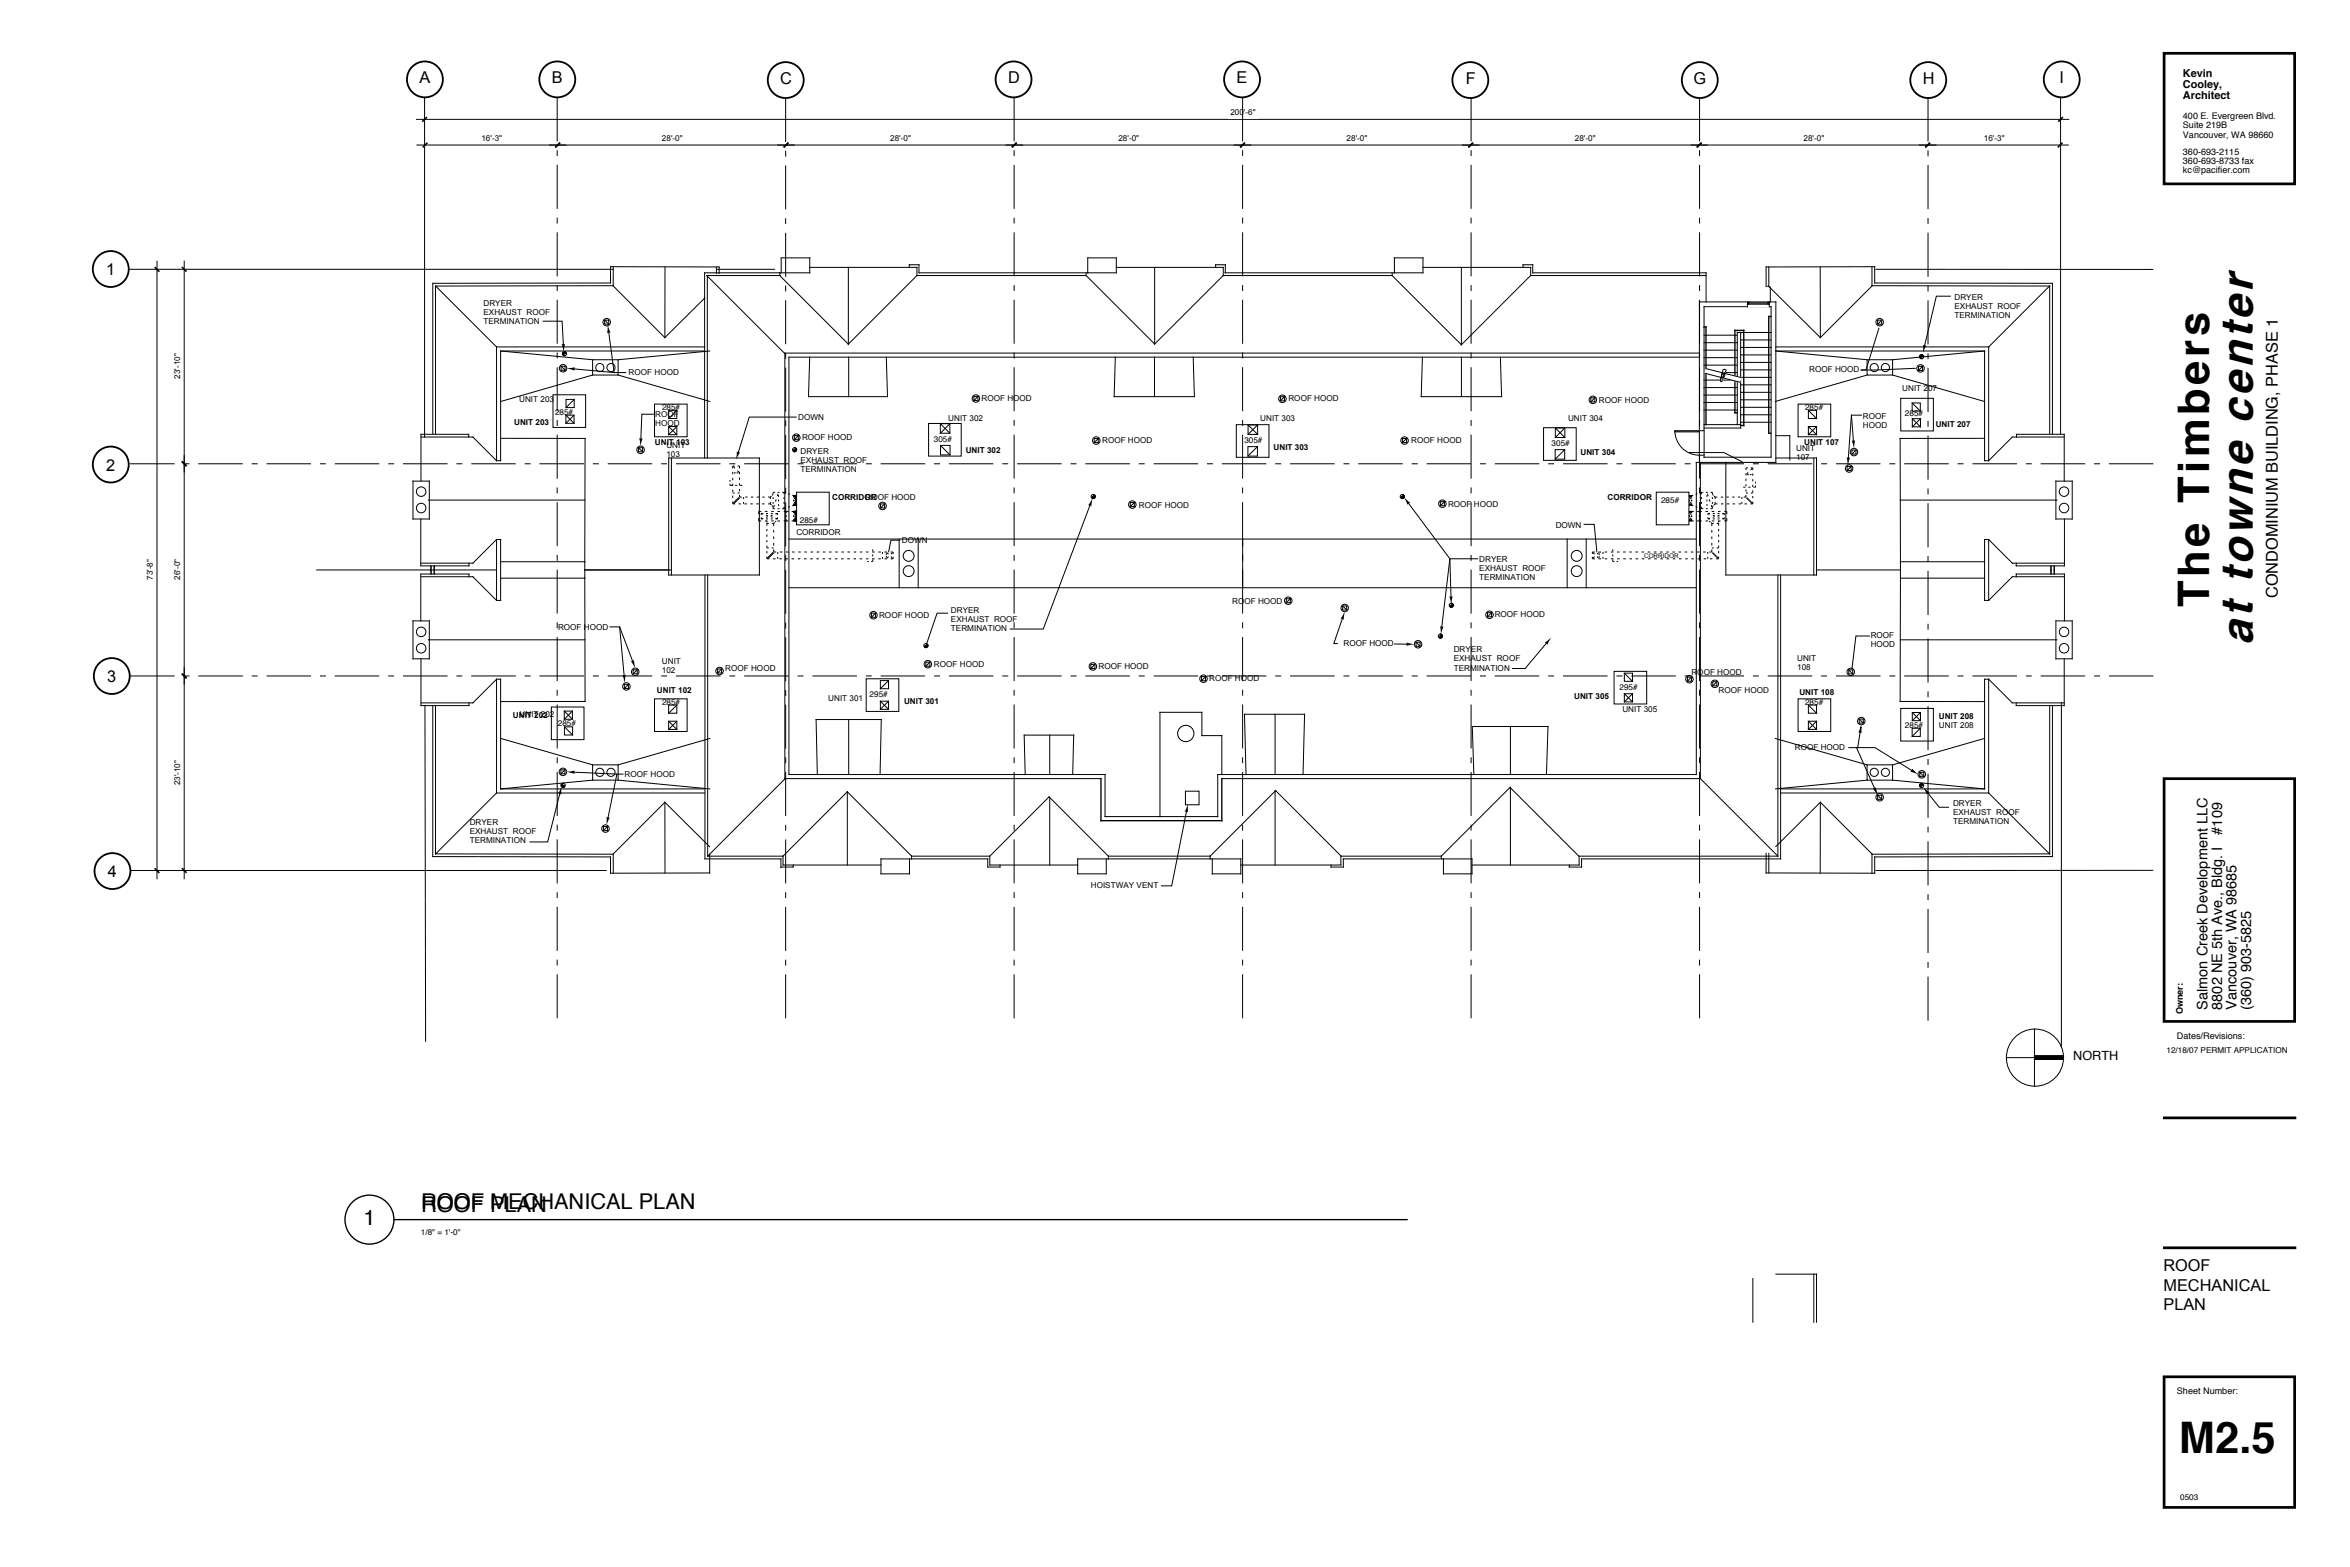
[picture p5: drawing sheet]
<svg xmlns="http://www.w3.org/2000/svg" width="914mm" height="610mm" viewBox="0 0 914 610" stroke-linecap="round" stroke-linejoin="round" font-family="sans-serif">
<defs><g id="words">
<text font-size="17.5" x="876.5" y="250.8" transform="rotate(-90 876.5 250.8)">at towne center</text>
<g font-size="16.9">
<text x="859.6" y="236.2" transform="rotate(-90 859.6 236.2)">The Timbers</text>
<text x="847.8" y="565.2">M2.5</text>
</g>
<g font-size="8.5">
<text x="163.9" y="471.4">ROOF PLAN</text>
<text x="163.9" y="470.5">ROOF MECHANICAL PLAN</text>
<text x="141.4" y="476.6">1</text>
</g>
<g font-size="6.3">
<text x="163.2" y="32.3">A</text>
<text x="214.7" y="32.3">B</text>
<text x="303.6" y="32.6">C</text>
<text x="392.3" y="32.3">D</text>
<text x="481.2" y="32.3">E</text>
<text x="570.4" y="32.6">F</text>
<text x="658.9" y="32.6">G</text>
<text x="748.2" y="32.6">H</text>
<text x="801.3" y="32.3">I</text>
<text x="41.3" y="107.1">1</text>
<text x="41.3" y="183.2">2</text>
<text x="886.3" y="232.7" transform="rotate(-90 886.3 232.7)">CONDOMINIUM BUILDING, PHASE 1</text>
<text x="41.7" y="265.5">3</text>
<text x="42" y="341.3">4</text>
<text x="841.8" y="494.6">ROOF</text>
<text x="841.8" y="502">MECHANICAL</text>
<text x="841.8" y="509.5">PLAN</text>
</g>
<g font-size="5.6">
<text x="864.6" y="324.7" transform="rotate(-90 864.6 324.7)">#109</text>
<text x="859" y="392.8" transform="rotate(-90 859 392.8)">Salmon Creek Development LLC</text>
<text x="864.6" y="392.8" transform="rotate(-90 864.6 392.8)">8802 NE 5th Ave., Bldg. I</text>
<text x="870.2" y="392.8" transform="rotate(-90 870.2 392.8)">Vancouver, WA 98685</text>
<text x="875.9" y="392.8" transform="rotate(-90 875.9 392.8)">(360) 903-5825</text>
</g>
<text font-size="4.9" x="806.7" y="412.5">NORTH</text>
<g font-size="4.2">
<text x="849.4" y="29.9">Kevin</text>
<text x="849.4" y="34.2">Cooley,</text>
<text x="849.4" y="38.4">Architect</text>
</g>
<g font-size="3.5">
<text x="849.4" y="46.4">400 E. Evergreen Blvd.</text>
<text x="849.4" y="50">Suite 219B</text>
<text x="849.4" y="53.5">Vancouver, WA 98660</text>
<text x="849.4" y="60.3">360-693-2115</text>
<text x="849.4" y="63.8">360-693-8733 fax</text>
<text x="849.4" y="67.3">kc@pacif</text>
<text x="863" y="67.3">ier.com</text>
<text x="849.4" y="394.6" transform="rotate(-90 849.4 394.6)">Owner:</text>
<text x="847.1" y="404.1">Dates/Revisions:</text>
<text x="847.1" y="542.4">Sheet Number:</text>
</g>
<g font-size="3.2">
<text x="478.7" y="44.8">200'-6&quot;</text>
<text x="187.3" y="54.8">16'-3&quot;</text>
<text x="257.6" y="54.8">28'-0&quot;</text>
<text x="346.4" y="54.8">28'-0&quot;</text>
<text x="435.2" y="54.8">28'-0&quot;</text>
<text x="524" y="54.8">28'-0&quot;</text>
<text x="612.8" y="54.8">28'-0&quot;</text>
<text x="701.8" y="54.8">28'-0&quot;</text>
<text x="771.9" y="54.8">16'-3&quot;</text>
<text x="188.1" y="118.9">DRYER</text>
<text x="760.5" y="116.5">DRYER</text>
<text x="188.1" y="122.4">EXHAUST ROOF</text>
<text x="188.1" y="125.9">TERMINATION</text>
<text x="760.5" y="120">EXHAUST ROOF</text>
<text x="760.5" y="123.6">TERMINATION</text>
<text x="70.1" y="147.4" transform="rotate(-90 70.1 147.4)">23'-10&quot;</text>
<text x="244.6" y="145.9">ROOF HOOD</text>
<text x="704" y="144.9">ROOF HOOD</text>
<text x="740.2" y="151.9">UNIT 207</text>
<text x="202" y="156.5">UNIT 203</text>
<text x="216" y="161.3">285#</text>
<text x="257.6" y="159.7">285#</text>
<text x="381.9" y="156.2">ROOF HOOD</text>
<text x="501.3" y="156.2">ROOF HOOD</text>
<text x="622.2" y="156.7">ROOF HOOD</text>
<text x="702.4" y="159.7">285#</text>
<text x="741.2" y="162">285#</text>
<text x="200.1" y="165.4">UNIT 203</text>
<text x="254.9" y="162.2">ROOF</text>
<text x="254.9" y="165.7">HOOD</text>
<text x="310.6" y="163.3">DOWN</text>
<text x="369" y="164">UNIT 302</text>
<text x="490.4" y="164">UNIT 303</text>
<text x="610.1" y="164">UNIT 304</text>
<text x="724.9" y="162.9">ROOF</text>
<text x="724.9" y="166.4">HOOD</text>
<text x="753.2" y="166.1">UNIT 207</text>
<text x="254.8" y="173">UNIT 103</text>
<text x="312.1" y="171.3">ROOF HOOD</text>
<text x="363.4" y="171.8">305#</text>
<text x="428.8" y="172.4">ROOF HOOD</text>
<text x="484.2" y="172.3">305#</text>
<text x="549.1" y="172.2">ROOF HOOD</text>
<text x="603.7" y="173.5">305#</text>
<text x="702" y="173.1">UNIT 107</text>
<text x="259.3" y="174.4">UNIT</text>
<text x="259.3" y="178">103</text>
<text x="311.5" y="176.7">DRYER</text>
<text x="375.8" y="176.1">UNIT 302</text>
<text x="495.6" y="175">UNIT 303</text>
<text x="615" y="177">UNIT 304</text>
<text x="698.9" y="175.5">UNIT</text>
<text x="698.9" y="179">107</text>
<text x="311.5" y="180.2">EXHAUST ROOF</text>
<text x="311.5" y="183.8">TERMINATION</text>
<text x="323.8" y="194.5">CORRIDOR</text>
<text x="336.8" y="194.4">ROOF HOOD</text>
<text x="443.1" y="197.4">ROOF HOOD</text>
<text x="563.4" y="197.1">ROOF HOOD</text>
<text x="625.5" y="194.5">CORRIDOR</text>
<text x="646.3" y="195.5">285#</text>
<text x="311.2" y="203.3">285#</text>
<text x="309.9" y="208.2">CORRIDOR</text>
<text x="605.3" y="205.3">DOWN</text>
<text x="350.9" y="211.4">DOWN</text>
<text x="575.6" y="218.5">DRYER</text>
<text x="59.5" y="225.6" transform="rotate(-90 59.5 225.6)">73'-8&quot;</text>
<text x="70.1" y="225.6" transform="rotate(-90 70.1 225.6)">26'-0&quot;</text>
<text x="575.6" y="222">EXHAUST ROOF</text>
<text x="575.6" y="225.6">TERMINATION</text>
<text x="370" y="238.4">DRYER</text>
<text x="479.5" y="234.8">ROOF HOOD</text>
<text x="581.6" y="239.9">ROOF HOOD</text>
<text x="217.1" y="245">ROOF HOOD</text>
<text x="342.1" y="240.3">ROOF HOOD</text>
<text x="370" y="241.9">EXHAUST ROOF</text>
<text x="370" y="245.4">TERMINATION</text>
<text x="522.8" y="251.5">ROOF HOOD</text>
<text x="727.9" y="248.3">ROOF</text>
<text x="727.9" y="251.8">HOOD</text>
<text x="565.6" y="253.8">DRYER</text>
<text x="565.6" y="257.3">EXHAUST ROOF</text>
<text x="699.3" y="257.2">UNIT</text>
<text x="257.5" y="258.2">UNIT</text>
<text x="257.5" y="261.7">102</text>
<text x="282.2" y="261">ROOF HOOD</text>
<text x="363.4" y="259.5">ROOF HOOD</text>
<text x="427.4" y="260.4">ROOF HOOD</text>
<text x="565.6" y="260.9">TERMINATION</text>
<text x="658.2" y="262.5">ROOF HOOD</text>
<text x="699.3" y="260.7">108</text>
<text x="255.6" y="269.5">UNIT 102</text>
<text x="470.5" y="265">ROOF HOOD</text>
<text x="630.2" y="268.5">295#</text>
<text x="668.7" y="269.6">ROOF HOOD</text>
<text x="257.6" y="274.3">285#</text>
<text x="322.3" y="272.7">UNIT 301</text>
<text x="338.4" y="271.1">295#</text>
<text x="351.8" y="274">UNIT 301</text>
<text x="612.5" y="272.1">UNIT 305</text>
<text x="700.2" y="270.3">UNIT 108</text>
<text x="702.4" y="274.3">285#</text>
<text x="199.6" y="279.4">UNIT 202</text>
<text x="202.2" y="279">UNIT 202</text>
<text x="631.3" y="277">UNIT 305</text>
<text x="754.4" y="279.7">UNIT 208</text>
<text x="217.1" y="282.2">285#</text>
<text x="741.2" y="283">285#</text>
<text x="754.5" y="283.1">UNIT 208</text>
<text x="698.4" y="291.9">ROOF HOOD</text>
<text x="70.1" y="305.6" transform="rotate(-90 70.1 305.6)">23'-10&quot;</text>
<text x="243" y="302.3">ROOF HOOD</text>
<text x="759.9" y="313.5">DRYER</text>
<text x="759.9" y="317">EXHAUST ROOF</text>
<text x="182.8" y="321">DRYER</text>
<text x="759.9" y="320.5">TERMINATION</text>
<text x="182.8" y="324.6">EXHAUST ROOF</text>
<text x="182.8" y="328.1">TERMINATION</text>
<text x="424.4" y="345.5">HOISTWAY VENT</text>
<text x="843" y="409.5">12/18/07 PERMIT APPLICATION</text>
<text x="163.8" y="480.4">1/8&quot; = 1'-0&quot;</text>
<text x="848.3" y="583.7">0503</text>
</g>
<text font-size="2.5" x="639.7" y="217">CORRIDOR</text>
</g></defs>
<g fill="none" stroke="#000" stroke-width=".39">
<path d="M780.7 411.4h22.2M791.6 410.6h11.3v1.5h-11.3zM791.6 400.3v22.3"/>
<circle cx="791.8" cy="411.4" r="11.1"/>
</g>
<path d="M791.6 410.6h11.3v1.5h-11.3z" fill="#000"/>
<path d="M806.7 408.6h17.6v4.9h-17.6z" fill-rule="evenodd" fill="#fff"/>
<path d="M842.1 302.9h50.8v94.5h-50.8zM842.2 434.9h50.8M842.2 485.4h50.8M842.1 535.6h50.8v50.8h-50.8z" fill="none" stroke="#000" stroke-width="1.1"/>
<path d="M842.1 20.7h50.8v50.8h-50.8z" fill="#fff"/>
<path d="M842.1 20.7h50.8v50.8h-50.8z" fill="none" stroke="#000" stroke-width="1.1"/>
<path d="M848.3 581.2h7.1v3.2h-7.1z" fill-rule="evenodd" fill="#fff"/>
<g fill="none" stroke="#000" stroke-width=".53">
<path d="M153.3 474.5h394.2"/>
<circle cx="143.8" cy="474.5" r="9.5"/>
</g>
<g fill="#fff">
<path d="M846.6 105.5h33.8v145.3h-33.8z" fill-rule="evenodd"/>
<path d="M843 407h47.3v3.2h-47.3z" fill-rule="evenodd"/>
</g>
<path d="M50.5 104.8h187.9M279 104.8h22.4" fill="none" stroke="#000" stroke-width=".39"/>
<circle cx="43.1" cy="104.7" r="7" fill="#fff"/>
<circle cx="43.1" cy="104.7" r="7" fill="none" stroke="#000" stroke-width=".71"/>
<circle cx="43.1" cy="180.7" r="7" fill="#fff"/>
<circle cx="43.1" cy="180.7" r="7" fill="none" stroke="#000" stroke-width=".71"/>
<circle cx="43.5" cy="263" r="7" fill="#fff"/>
<circle cx="43.5" cy="263" r="7" fill="none" stroke="#000" stroke-width=".71"/>
<circle cx="43.8" cy="338.9" r="7" fill="#fff"/>
<circle cx="43.8" cy="338.9" r="7" fill="none" stroke="#000" stroke-width=".71"/>
<circle cx="305.7" cy="31.2" r="7" fill="#fff"/>
<circle cx="305.7" cy="31.2" r="7" fill="none" stroke="#000" stroke-width=".71"/>
<circle cx="394.4" cy="30.9" r="7" fill="#fff"/>
<circle cx="394.4" cy="30.9" r="7" fill="none" stroke="#000" stroke-width=".71"/>
<circle cx="483.3" cy="30.9" r="7" fill="#fff"/>
<circle cx="483.3" cy="30.9" r="7" fill="none" stroke="#000" stroke-width=".71"/>
<circle cx="572.1" cy="31.2" r="7" fill="#fff"/>
<circle cx="572.1" cy="31.2" r="7" fill="none" stroke="#000" stroke-width=".71"/>
<circle cx="661.4" cy="31.2" r="7" fill="#fff"/>
<circle cx="661.4" cy="31.2" r="7" fill="none" stroke="#000" stroke-width=".71"/>
<circle cx="216.8" cy="30.9" r="7" fill="#fff"/>
<circle cx="216.8" cy="30.9" r="7" fill="none" stroke="#000" stroke-width=".71"/>
<circle cx="802.2" cy="30.9" r="7" fill="#fff"/>
<circle cx="802.2" cy="30.9" r="7" fill="none" stroke="#000" stroke-width=".71"/>
<circle cx="165.3" cy="30.9" r="7" fill="#fff"/>
<circle cx="165.3" cy="30.9" r="7" fill="none" stroke="#000" stroke-width=".71"/>
<path d="M165.9 45.7l-1.4 1.4M802.5 45.7l-1.4 1.4" fill="none" stroke="#000" stroke-width=".6"/>
<path d="M162 46.4h643" fill="none" stroke="#000" stroke-width=".39"/>
<path d="M477.7 41.1h11.6v5h-11.6z" fill-rule="evenodd" fill="#fff"/>
<path d="M60.4 104.1l1.4 1.4M60.4 338l1.4 1.4" fill="none" stroke="#000" stroke-width=".6"/>
<path d="M61.1 101.6v240.3" fill="none" stroke="#000" stroke-width=".39"/>
<path d="M55.8 216.8h4.9v9.9h-4.9z" fill-rule="evenodd" fill="#fff"/>
<path d="M217.7 55.7l-1.4 1.4M306.6 55.7l-1.4 1.4" fill="none" stroke="#000" stroke-width=".6"/>
<path d="M213.8 56.4h95.3" fill="none" stroke="#000" stroke-width=".39"/>
<path d="M256.5 51.1h9.9v5h-9.9z" fill-rule="evenodd" fill="#fff"/>
<path d="M306.5 55.7l-1.4 1.4M395.4 55.7l-1.4 1.4" fill="none" stroke="#000" stroke-width=".6"/>
<path d="M302.6 56.4h95.3" fill="none" stroke="#000" stroke-width=".39"/>
<path d="M345.3 51.1h9.9v5h-9.9z" fill-rule="evenodd" fill="#fff"/>
<path d="M395.3 55.7l-1.4 1.4M484.2 55.7l-1.4 1.4" fill="none" stroke="#000" stroke-width=".6"/>
<path d="M391.4 56.4h95.3" fill="none" stroke="#000" stroke-width=".39"/>
<path d="M434.1 51.1h9.9v5h-9.9z" fill-rule="evenodd" fill="#fff"/>
<path d="M484.1 55.7l-1.4 1.4M573 55.7l-1.4 1.4" fill="none" stroke="#000" stroke-width=".6"/>
<path d="M480.2 56.4h95.3" fill="none" stroke="#000" stroke-width=".39"/>
<path d="M522.9 51.1h9.9v5h-9.9z" fill-rule="evenodd" fill="#fff"/>
<path d="M572.9 55.7l-1.4 1.4M661.8 55.7l-1.4 1.4" fill="none" stroke="#000" stroke-width=".6"/>
<path d="M569 56.4h95.3" fill="none" stroke="#000" stroke-width=".39"/>
<path d="M611.7 51.1h9.9v5h-9.9z" fill-rule="evenodd" fill="#fff"/>
<path d="M661.9 55.7l-1.4 1.4M750.8 55.7l-1.4 1.4" fill="none" stroke="#000" stroke-width=".6"/>
<path d="M658 56.4h95.3" fill="none" stroke="#000" stroke-width=".39"/>
<path d="M700.7 51.1h9.9v5h-9.9z" fill-rule="evenodd" fill="#fff"/>
<path d="M750.7 55.7l-1.4 1.4M802.3 55.7l-1.4 1.4" fill="none" stroke="#000" stroke-width=".6"/>
<path d="M746.8 56.4h58" fill="none" stroke="#000" stroke-width=".39"/>
<path d="M770.9 51.1h9.9v5h-9.9z" fill-rule="evenodd" fill="#fff"/>
<path d="M166.1 55.7l-1.4 1.4M217.7 55.7l-1.4 1.4" fill="none" stroke="#000" stroke-width=".6"/>
<path d="M162.2 56.4h58" fill="none" stroke="#000" stroke-width=".39"/>
<path d="M186.3 51.1h9.8v5h-9.8z" fill-rule="evenodd" fill="#fff"/>
<path d="M71 104.1l1.4 1.4M71 179.7l1.4 1.4" fill="none" stroke="#000" stroke-width=".6"/>
<path d="M71.7 101.6v82" fill="none" stroke="#000" stroke-width=".39"/>
<path d="M66.4 136.8h4.9v11.6h-4.9z" fill-rule="evenodd" fill="#fff"/>
<path d="M71 179.7l1.4 1.4M71 262.3l1.4 1.4" fill="none" stroke="#000" stroke-width=".6"/>
<path d="M71.7 177.2v88.9" fill="none" stroke="#000" stroke-width=".39"/>
<path d="M66.4 216.8h4.9v9.8h-4.9z" fill-rule="evenodd" fill="#fff"/>
<path d="M71 262.3l1.4 1.4M71 337.9l1.4 1.5" fill="none" stroke="#000" stroke-width=".6"/>
<path d="M71.7 259.8v82" fill="none" stroke="#000" stroke-width=".39"/>
<g fill="#fff">
<path d="M66.4 295h4.9v11.6h-4.9z" fill-rule="evenodd"/>
<circle cx="750.3" cy="31.2" r="7"/>
</g>
<circle cx="750.3" cy="31.2" r="7" fill="none" stroke="#000" stroke-width=".71"/>
<g fill="none" stroke="#000" stroke-width=".39">
<path d="M165.2 37.9v132.1M216.8 37.9v17.1M305.7 38.1v17.1M394.6 37.9v17.1M483.5 37.9v17.1M572.4 37.9v17.1M661.3 37.9v17.1M750.2 37.9v17.2M801.8 37.8v130.9M216.8 58.4v2.3M305.7 58.7v2.2M394.6 58.4v2.3"/>
<path d="M483.5 58.4v2.3M572.4 58.4v2.3M661.3 58.4v2.3M750.2 58.5v2.3M216.8 64.1v17.2M305.7 64.4v17.1M394.6 64.1v17.2M483.5 64.1v17.2M572.4 64.1v17.2M661.3 64.1v17.2M750.2 64.2v17.2M216.8 84.7v2.3"/>
<path d="M216.8 90.4v17.1M305.7 84.9v2.3M305.7 90.6v17.1M394.6 84.7v2.3M394.6 90.4v17.1M483.5 84.7v2.3M483.5 90.4v17.1M572.4 84.7v2.3M572.4 90.4v17.1M661.3 84.7v2.3M661.3 90.4v17.1M750.2 84.8v2.3"/>
<path d="M750.2 90.5v17.2M216.8 110.9v2.3M216.8 116.6v17.1M305.7 111.1v2.3M305.7 116.8v17.1M394.6 110.9v2.3M394.6 116.6v17.1M483.5 110.9v2.3M483.5 116.6v17.1M572.4 110.9v2.3M572.4 116.6v17.1M661.3 110.9v2.3"/>
<path d="M661.3 116.6v17.1M730 104.8h107.6M750.2 111.1v2.3M750.2 116.8v17.2M216.8 137.2v2.2M305.7 137.3v2.3M394.6 137.2v2.2M483.5 137.2v2.2M572.4 137.2v2.2M661.3 137.2v2.2M750.2 137.4v2.3M216.8 142.9v17.1"/>
<path d="M305.7 143v17.1M394.6 142.9v17.1M483.5 142.9v17.1M572.4 142.9v17.1M661.3 142.9v17.1M750.2 143.1v17.2M216.8 163.4v2.3M216.8 169.1v17.1M305.7 163.6v2.2M305.7 169.3v17.1M394.6 163.4v2.3M394.6 169.1v17.1"/>
<path d="M483.5 163.4v2.3M483.5 169.1v17.1M572.4 163.4v2.3M572.4 169.1v17.1M661.3 163.4v2.3M661.3 169.1v17.1M691 169.5h5.4v9.5M750.2 163.7v2.3M750.2 169.4v17.2M50.6 180.4h17.3M71.4 180.4h2.3M77.2 180.4h17.3"/>
<path d="M97.9 180.4h2.4M103.7 180.4h17.3M124.5 180.4h2.3M130.3 180.4h17.3M151 180.4h2.4M156.8 180.4h17.3M177.6 180.4h2.3M183.4 180.4h17.3M204.1 180.4h2.4M209.9 180.4h17.3M216.8 189.6v2.3M216.8 195.3v17.2"/>
<path d="M230.7 180.4h2.3M236.5 180.4h17.3M257.2 180.4h2.4M263 180.4h17.3M283.8 180.4h2.3M289.6 180.4h17.3M305.7 189.8v2.3M305.7 195.5v17.1M310.4 180.4h2.3M316.1 180.4h17.3M336.9 180.4h2.3M342.7 180.4h17.3"/>
<path d="M363.5 180.4h2.3M369.2 180.4h17.3M390 180.4h2.3M394.6 189.6v2.3M394.6 195.3v17.2M395.8 180.4h17.3M416.6 180.4h2.3M422.3 180.4h17.3M443.1 180.4h2.3M448.9 180.4h17.3M469.7 180.4h2.3M475.4 180.4h17.3"/>
<path d="M483.5 189.6v2.3M483.5 195.3v17.2M496.2 180.4h2.3M502 180.4h17.3M522.8 180.4h2.3M528.5 180.4h17.3M549.3 180.4h2.3M555.1 180.4h17.3M572.4 189.6v2.3M572.4 195.3v17.2M575.9 180.4h2.3M581.6 180.4h17.3"/>
<path d="M602.4 180.4h2.3M608.2 180.4h17.3M629 180.4h2.3M634.7 180.4h17.4M655.5 180.4h2.3M661.3 180.4h17.3M661.3 189.6v2.3M661.3 195.3v17.2M682.1 180.4h2.3M687.8 180.4h17.4M708.6 180.4h2.3M714.4 180.4h17.3"/>
<path d="M735.2 180.4h2.3M740.9 180.4h17.4M750.2 190v2.3M750.2 195.8v17.1M761.7 180.4h2.3M767.5 180.4h17.3M788.3 180.4h2.3M794 180.4h17.4M814.8 180.4h2.3M820.6 180.4h17.3M216.8 215.9v2.3M305.7 216v2.3"/>
<path d="M394.6 215.9v2.3M483.5 215.9v2.3M572.4 215.9v2.3M661.3 215.9v2.3M750.2 216.3v2.3M216.8 221.6v17.1M305.7 221.7v17.1M394.6 221.6v17.1M483.5 221.6v17.1M572.4 221.6v17.1M661.3 221.6v17.1M750.2 222.1v17.1"/>
<path d="M216.8 242.1v2.3M216.8 247.8v17.1M305.7 242.2v2.3M305.7 247.9v17.1M394.6 242.1v2.3M394.6 247.8v17.1M483.5 242.1v2.3M483.5 247.8v17.1M572.4 242.1v2.3M572.4 247.8v17.1M661.3 242.1v2.3M661.3 247.8v17.1"/>
<path d="M750.2 242.7v2.2M750.2 248.4v17.1M50.6 263h17.3M71.4 263h2.3M77.2 263h17.3M97.9 263h2.4M103.7 263h17.3M124.5 263h2.3M130.3 263h17.3M151 263h2.4M156.8 263h17.3M165.4 274.4l.2 130.7"/>
<path d="M177.6 263h2.3M183.4 263h17.3M204.1 263h2.4M209.9 263h17.3M216.8 268.4v2.2M216.8 274.1v17.1M230.7 263h2.3M236.5 263h17.3M257.2 263h2.4M263 263h17.3M283.8 263h2.3M289.6 263h17.3"/>
<path d="M305.7 268.4v2.3M305.7 274.1v17.1M310.4 263h2.3M316.1 263h17.3M336.9 263h2.3M342.7 263h17.3M363.5 263h2.3M369.2 263h17.3M390 263h2.3M394.6 268.4v2.2M394.6 274.1v17.1M395.8 263h17.3"/>
<path d="M416.6 263h2.3M422.3 263h17.3M443.1 263h2.3M448.9 263h17.3M469.7 263h2.3M475.4 263h17.3M483.5 268.4v2.2M483.5 274.1v17.1M496.2 263h2.3M502 263h17.3M522.8 263h2.3M528.5 263h17.3"/>
<path d="M549.3 263h2.3M555.1 263h17.3M572.4 268.4v2.2M572.4 274.1v17.1M575.9 263h2.3M581.6 263h17.3M602.4 263h2.3M608.2 263h17.3M629 263h2.3M634.7 263h17.4M655.5 263h2.3M661.3 263h17.3"/>
<path d="M661.3 268.4v2.2M661.3 274.1v17.1M682.1 263h2.3M687.8 263h17.4M708.6 263h2.3M714.4 263h17.3M735.2 263h2.3M740.9 263h17.4M750.2 269v2.3M750.2 274.7v17.1M761.7 263h2.3M767.5 263h17.3"/>
<path d="M788.3 263h2.3M794 263h17.4M802.1 273.5v133.8M814.8 263h2.3M820.6 263h17.3M216.8 294.6v2.3M305.7 294.7v2.2M394.6 294.6v2.3M483.5 294.6v2.3M572.4 294.6v2.3M661.3 294.6v2.3M750.2 295.3v2.3"/>
<path d="M216.8 300.3v17.1M305.7 300.4v17.1M394.6 300.3v17.1M483.5 300.3v17.1M572.4 300.3v17.1M661.3 300.3v17.1M750.2 301v17.2M50.9 338.7h185M216.8 320.8v2.3M216.8 326.5v17.2M305.7 320.9v2.3M305.7 326.6v17.1"/>
<path d="M394.6 320.8v2.3M394.6 326.5v17.2M483.5 320.8v2.3M483.5 326.5v17.2M572.4 320.8v2.3M572.4 326.5v17.2M661.3 320.8v2.3M661.3 326.5v17.2M750.2 321.6v2.3M750.2 327.3v17.2M837.6 338.6l-107.6 .1M216.8 347.1v2.3"/>
<path d="M216.8 352.8v17.1M305.7 347.1v2.3M305.7 352.8v17.1M394.6 347.1v2.3M394.6 352.8v17.1M483.5 347.1v2.3M483.5 352.8v17.1M572.4 347.1v2.3M572.4 352.8v17.1M661.3 347.1v2.3M661.3 352.8v17.1M750.2 347.9v2.3"/>
<path d="M750.2 353.6v17.2M216.8 373.3v2.3M216.8 379v17.1M305.7 373.3v2.3M305.7 379v17.1M394.6 373.3v2.3M394.6 379v17.1M483.5 373.3v2.3M483.5 379v17.1M572.4 373.3v2.3M572.4 379v17.1M661.3 373.3v2.3"/>
<path d="M661.3 379v17.1M750.2 374.2v2.3M750.2 379.9v17.2"/>
</g>
<circle cx="729.3" cy="300.5" r="1.59" fill="#fff"/>
<circle cx="729.3" cy="300.5" r="1.59" fill="none" stroke="#000" stroke-width=".39"/>
<circle cx="733.6" cy="300.5" r="1.59" fill="#fff"/>
<g fill="none" stroke="#000" stroke-width=".39">
<path d="M726.5 297.5h9.9v6h-9.9z"/>
<circle cx="733.6" cy="300.5" r="1.59"/>
</g>
<circle cx="729.3" cy="143" r="1.59" fill="#fff"/>
<circle cx="729.3" cy="143" r="1.59" fill="none" stroke="#000" stroke-width=".39"/>
<circle cx="733.6" cy="143" r="1.59" fill="#fff"/>
<g fill="none" stroke="#000" stroke-width=".39">
<path d="M169.5 111.3l23.7 23.7M238.5 111.1l20.2 20.2M238.6 103.8v7.3l-69.1 .2v57.4M258.8 103.8l-.1 27.5M274.2 115.9l-15.5 15.4M278.8 103.9v2.5M279.8 106.4v-2.5l-42.2-.1v6.3l-69.2 .1v58.5M687.2 111.5v-7.6l42.2-.1 .1 6.3 69.1 .1v58.5M688 111.2l20.3 20.1M688.3 103.9v7.6M688.8 111.7v5.8M708.3 103.8v27.5"/>
<path d="M728.4 103.8v7.3l69.2 .2v57.4M728.5 111.1l-20.2 20.2M797.5 111.3l-23.7 23.7M193.2 135h81M193.2 135v44.2M274.2 136.5h-79.4v42.7h-1.6M690.9 136.5l35.6 3.5M691 135h82.8M691 136.5h81.2M726.5 140h9.9v5.9h-9.9zM772.2 136.5v42.7h1.6M772.2 136.5l-35.8 3.5"/>
<path d="M773.8 135v44.2M736.4 145.9l35.7 10.3M163.8 170h20.2l9.2 9.2M182.4 170v-1h-18.6v18.2M194.8 170.5l32.9 .1-.2 47.9M772.2 170.5l-32.8 .1 .1 47.9M784.6 170v-1h18.6v18.2M803.2 170h-20.2l-9.2 9.2M160.7 187.2h6.4v14.7h-6.4zM166.7 194.5h60.9M739.4 194.5h60.9M800 187.2h6.3v14.7h-6.3z"/>
<path d="M163.7 201.9v18.2M182.5 219.1v1h-18.7M193.2 209.9l-9.2 9.2h-20.2M193.2 209.9v23.7M193.2 209.9h1.6v23.7h-1.6M194.8 218.5h32.7M227.5 218.5v6.4M739.5 218.5h32.7M739.5 218.5v6.4M773.8 209.9l9.2 9.2h20.2M773.8 209.9v23.7M773.8 209.9h-1.6v23.7h1.6"/>
<path d="M784.5 219.1v1h18.7M803.3 201.9v18.2M123.2 221.7h69.8M163.7 223.3v18.2M163.8 224.4h20.2l9.2 9.2M163.8 223.3h18.7v1.1M167.7 220.1v3.2M169 220.1v3.2M194.8 224.9h32.7M227.5 221.7h33.7M227.5 224.9l.2 48h-32.9M706.8 221.7h32.7"/>
<path d="M739.5 224.9l-.1 48h32.8M739.5 224.9h32.7M798.1 220.1v3.2M799.3 220.1v3.2M803.2 223.3h-18.7v1.1M803.2 224.4h-20.2l-9.2 9.2M803.3 223.3v18.2M160.7 241.5h6.4v14.8h-6.4zM163.8 256.3v18.2h18.7v-1.1M166.7 248.9h60.9M739.4 248.9h60.9M800 241.5h6.3v14.8h-6.3z"/>
<path d="M803.2 256.3v18.2h-18.7v-1.1M168.4 274.7v58.5l69.2 .2v6.3l38.6-.1v-7.3M169.5 274.7v57.5l69.1 .1v7.4M193.2 264.2l-9.2 9.2h-20.2M193.2 264.2v44.3M193.2 264.2h1.6v42.7h79.4M773.8 264.2l9.2 9.2h20.2M773.8 264.2v44.3M773.8 264.2h-1.6v42.7M797.6 274.7v57.5l-69.2 .1v7.4M798.6 274.7v58.5l-69.1 .2-.1 6.3-42.2-.1v-7.6M690.8 287.3l35.7 10.2"/>
<path d="M772.1 287.3l-35.7 10.2M193.2 308.5l-23.7 23.7M193.2 308.5h81M258.7 312.1l.1 27.5M258.7 312.1l17.5 17.3M258.7 312.1l-20.2 20.2M692.8 308.5h81M692.8 306.9h79.4M708.3 312.1v27.5M708.3 312.1l-17.3 17.2M708.3 312.1l20.2 20.2M726.5 303.5l-35.6 3.4"/>
<path d="M736.4 303.5l35.8 3.4M773.8 308.5l23.7 23.7M688.3 332v7.6"/>
<circle cx="733.6" cy="143" r="1.59"/>
<circle cx="163.9" cy="197.6" r="1.85"/>
<circle cx="163.9" cy="191.3" r="1.85"/>
<circle cx="803.1" cy="197.6" r="1.85"/>
<circle cx="803.1" cy="191.3" r="1.85"/>
<circle cx="163.9" cy="252.2" r="1.85"/>
<circle cx="163.9" cy="245.8" r="1.85"/>
<circle cx="803.1" cy="252.2" r="1.85"/>
<circle cx="803.1" cy="245.8" r="1.85"/>
</g>
<path d="M687.2 111.5h1.1" fill="none" stroke="#007415" stroke-width=".39"/>
<circle cx="237.7" cy="300.5" r="1.59" fill="#fff"/>
<circle cx="237.7" cy="300.5" r="1.59" fill="none" stroke="#000" stroke-width=".39"/>
<circle cx="233.4" cy="300.5" r="1.59" fill="#fff"/>
<g fill="none" stroke="#000" stroke-width=".39">
<path d="M230.6 297.5h9.9v6h-9.9z"/>
<circle cx="233.4" cy="300.5" r="1.59"/>
</g>
<circle cx="237.7" cy="143" r="1.59" fill="#fff"/>
<circle cx="237.7" cy="143" r="1.59" fill="none" stroke="#000" stroke-width=".39"/>
<circle cx="233.4" cy="143" r="1.59" fill="#fff"/>
<g fill="none" stroke="#000" stroke-width=".39">
<path d="M275 107.2l30.4 30.4M661.2 117.5h29.8M663.1 119.3h26M194.8 136.5l35.8 3.5M230.6 140h9.9v5.9h-9.9zM276.2 136.5l-35.7 3.5M230.6 145.9l-35.7 10.3M240.5 145.9l35.7 10.3M726.5 145.9l-35.7 10.3M227.5 221.7h32.7M317.5 279.9h25.4M330.2 279.9v21.4"/>
<path d="M467.7 277.1h-16.4v40.6M194.9 287.3l35.7 10.2M276.2 287.3l-35.7 10.2M572.9 282.6h29.4M230.6 303.5l-35.8 3.4M240.5 303.5l35.7 3.4M473.8 301.3v16.4h-43.8M661.6 302.9l30.2 30.2M470.9 333.1v1M521.7 333.1v3.4"/>
<circle cx="233.4" cy="143" r="1.59"/>
</g>
<path d="M475.4 302.9v16.4h-47" fill="none" stroke="#000" stroke-width=".53"/>
<circle cx="353.6" cy="222.2" r="2.12" fill="#fff"/>
<circle cx="353.6" cy="222.2" r="2.12" fill="none" stroke="#000" stroke-width=".39"/>
<circle cx="353.6" cy="216.2" r="2.12" fill="#fff"/>
<circle cx="353.6" cy="216.2" r="2.12" fill="none" stroke="#000" stroke-width=".39"/>
<circle cx="613.5" cy="222.2" r="2.12" fill="#fff"/>
<circle cx="613.5" cy="222.2" r="2.12" fill="none" stroke="#000" stroke-width=".39"/>
<circle cx="613.5" cy="216.2" r="2.12" fill="#fff"/>
<g fill="none" stroke="#000" stroke-width=".39">
<path d="M691 178.2h15.8v45.5h-35.3M705.8 178.2v45.5"/>
<circle cx="613.5" cy="216.2" r="2.12"/>
<circle cx="461.4" cy="285.3" r="3.2"/>
</g>
<path d="M680 117.5h8.4v1.9h-8.4z" fill-rule="evenodd" fill="#fff"/>
<path d="M680 117.5h8.4v1.9h-8.4z" fill="none" stroke="#fff" stroke-width=".39"/>
<g fill="none" stroke="#000" stroke-width=".39">
<path d="M303.4 106.1v1.1l26.7 26.7 26.6-26.7M315.1 104h41.7v3.2M330.1 104v30.1M353.8 104v-1h3.8v3.1M422.6 106.1v1.1M422.6 107.2l26.7 26.6M434.4 104h41.6v3.2l-26.7 26.6M449.3 104v29.8M476.8 103v3.1M541.7 106.1v1.1l26.9 26.9M553.7 104h41.9v3.2M568.6 104v30.1"/>
<path d="M595.6 107.2l-27 26.9M596.4 103v3.1M661.2 117.5v62.4M663.1 119.3v58.6M663.8 106.1v11.4M680 117.5h8.4v.8h-8.4zM680 118.3h.5v-.8h-.5v1.9M680.5 117.9h7.4M688.4 118.3h-.5v-.8h.5v1.9M689.1 119.3v58.6M691 117.5v62.4M330.2 138.9v15.4"/>
<path d="M449.2 138.9v15.4M568.6 138.9v15.4M314.6 154.3h30.7M433.5 154.3h31.2M553 154.3h31.3M307 209.7h353M483.5 209.7v18.9M307 228.6h353M484.2 277.9h23.4M496.1 277.9v23.4M587.7 282.6v18.7M305.5 302.9l-30.1 30.2h29.3"/>
<path d="M329.7 308v28.5M329.7 308l25 25M329.7 308l-25 25M408.5 310.4v26.1M496.1 307.6v28.9M587.7 306.3v30.2M303.9 334.1v3.4M304.7 333v3.5h38.1M354.7 333v1.1M384.3 334.1v3.2M431.3 334.1v-1l-23.1-23.1-23.1 23.1v3.4h34.2M470.9 333.1l25.5-25.5 25.5 25.5"/>
<path d="M482.8 336.5h38.9M522.7 334.1v3.2h-4.8v-.8M614.3 333.1l-26.7-26.8-26.8 26.8v1M614.4 333.1v3.4h-41.6M615.4 334.1v3.2"/>
</g>
<path d="M660.5 167.6h3.3v9.5h-3.3z" fill-rule="evenodd" fill="#fff"/>
<path d="M660.5 167.6h3.3v9.5h-3.3z" fill="none" stroke="#fff" stroke-width=".39"/>
<path d="M651.7 167.6a9.5 9.5 0 0 0 9.5 9.5M661.2 167.6h1.9v9.5h-1.9z" fill="none" stroke="#000" stroke-width=".39"/>
<path d="M651.7 167.6h9.5v.4h-9.5z" fill-rule="evenodd" fill="#fff"/>
<g fill="none" stroke="#000" stroke-width=".39">
<path d="M303.4 107.2h-28.2v71M304 106.1v-5.8h11.1v5.8h-40.9v72.1M356.8 107.2h65.7M357.6 106.1h76.8v-5.8h-11.2v5.8M475.8 107.2h65.9M476.6 106.1h77.1v-5.8h-11.1v5.8M595.6 107.2h68.2M596.4 106.1h67.4M315.1 138.9l-.5 15.4M344.9 138.9l.4 15.4M434 138.9l-.5 15.4M464.3 138.9l.4 15.4"/>
<path d="M553.5 138.9l-.5 15.4M583.8 138.9l.5 15.4M661.2 137.4h-355.8v165.5h123M661.2 138.9h-354.2v162.4h123v16.4M663.1 139.1h12.9M663.1 130.4h12.9M663.1 136.2h12.9M677.3 138.1h11.8M677.3 129.3v37.2h-14.2M677.3 135.2h11.8M689.1 129.3h-13.1v35.9M663.1 142h12.9"/>
<path d="M663.1 147.9h12.9M663.1 150.8h12.9M663.1 159.5h12.9M663.1 153.7h12.9M663.1 156.6h12.9M664.2 145h11.8M677.3 141h11.8M677.3 143.9h11.8M677.3 146.8h11.8M677.3 149.7h11.8M677.3 152.6h11.8M677.3 155.5h11.8"/>
<path d="M677.3 158.4h11.8M260.2 178.2h35.3v45.5h-35.3zM261.3 178.2v45.5M651.7 167.6h9.5v.4h-9.5zM661.6 179.9v123h-186.2M663.1 177.9h26M663.1 165.2h14.2M671.5 179.9v43.8M677.3 164.3h11.8M677.3 161.4h11.8M691 179.9h-31v121.4h-186.2M274.3 223.7v110.4h29.6"/>
<path d="M275.4 223.7v109.4M691.8 223.7v109.4h-77.4M692.8 223.7v110.4h-77.4M317.5 279.9l.5 21.4M342.9 279.9l-.5 21.4M484.2 277.9l.6 23.4M507.6 277.9l-.6 23.4M408.5 286v15.3M572.9 282.6l.6 18.7M602.3 282.6l-.6 18.7M398.9 301.3l-.4-15.3h19.3l-.4 15.3M354.7 333.1h30.4"/>
<path d="M384.3 334.1h-41.5v5.8h11.1v-5.8M430.4 334.1v5.8h-11.1v-5.8h63.5v5.8h-11.1v-5.8M431.3 333.1h39.6M521.7 333.1h39.1M522.7 334.1h50.1v5.8h-11.1v-5.8"/>
</g>
<path d="M663 127.2h.8v38M689 123.1h-.8v45.4h.8M675.1 160.6v-32.1h3.4v37M428.4 302.9v16.4" fill="none" stroke="#000" stroke-width=".53"/>
<path d="M663.9 143.4l6.2 1.6-.2 1.3 .3 .4a1.71 1.71 0 0 0 .1-2.2 .63 .63 0 0 1 .6-.8 .63 .63 0 0 1 .6 .8l-.6 .7 6.5 1.6-.5 1.9-6.4-1.7 .6-.7a.7 .7 0 0 0-1-.8 .7 .7 0 0 0-.1 1.3l.1 1.3-.4 .4-.3-.4 .3-1.3-6.3-1.6z" fill-rule="evenodd" fill="#fff"/>
<path d="M663.9 143.4l6.2 1.6-.2 1.3 .3 .4a1.71 1.71 0 0 0 .1-2.2 .63 .63 0 0 1 .6-.8 .63 .63 0 0 1 .6 .8l-.6 .7 6.5 1.6-.5 1.9-6.4-1.7 .6-.7a.7 .7 0 0 0-1-.8 .7 .7 0 0 0-.1 1.3l.1 1.3-.4 .4-.3-.4 .3-1.3-6.3-1.6z" fill="none" stroke="#fff" stroke-width=".39"/>
<g fill="none" stroke="#000" stroke-width=".39">
<path d="M476.8 103h-3.8v1M596.4 103h-3.8v1M758.9 115.2h-5.5l-4.5 19.2M211.4 124.9h7.3l.5 9.1M218.9 137.5h1M218.9 137.7h.6M218.9 137.8h.4M218.9 137.4h1.1M219 137.9h.3M219 137.3h1.1M219 138.1h.3M219 137.1h1.1"/>
<path d="M219.2 138.2h.1M219.2 137h.8M219.4 138.3h.1M219.4 136.9h.5M219.7 136.8l.4 .4-.8 .6v.4l.4 .2M235.3 124.5h1.6v1.6h-1.6zM235.3 124.5l1.6 1.6M663.1 133.3h12.9M677.3 132.3h11.8M730.6 124.5h1.6v1.6h-1.6zM731.1 127.7l-5 16.2h-1.9l21.1-.6M732.2 124.5l-1.6 1.6"/>
<path d="M747 138.7h1M747 138.8h.5M747 139h.4M747 138.6h1.1M747 139.1h.4M747 138.4h1.1M747.1 138.3h1M747.1 139.2h.3M747.2 139.4h.2M747.2 138.2h.9M747.4 138h.6M747.4 139.5h.1"/>
<path d="M747.7 138l.4 .4-.7 .6v.4l.3 .2M215.2 153.6h12.7v12.7h-12.7zM218.3 142.5h1.6v1.6h-1.6zM218.3 142.5l1.6 1.6M220.3 155.4h3.1v3.2h-3.1zM223.4 155.4l-3.1 3.2M254.7 157.2h12.7v12.7h-12.7zM260.2 159.6h3.2v3.2h-3.2zM263.4 159.6l-3.2 3.2M378.9 154.2h1.6v1.6h-1.6zM380.5 154.2l-1.6 1.6M498.2 154.4h1.6v1.5h-1.6z"/>
<path d="M499.8 154.4l-1.6 1.5M619 154.8h1.6v1.5h-1.6zM620.6 154.8l-1.6 1.5M663.4 145.2l6.3 1.6-.3 1.3 .3 .4a1.7 1.7 0 0 0 .2-2.2 .63 .63 0 0 1 .5-.8 .63 .63 0 0 1 .7 .8l-.6 .7 6.4 1.7M663.9 143.4l6.2 1.6-.2 1.3 .3 .4a1.71 1.71 0 0 0 .1-2.2 .63 .63 0 0 1 .6-.8 .63 .63 0 0 1 .6 .8l-.6 .7 6.5 1.6M699.7 157.2h12.7v12.7h-12.7zM703.7 159.6h3.1v3.2h-3.1zM703.7 159.6l3.1 3.2M739.6 155h12.7v12.7h-12.7zM744 156.8h3.2v3.1h-3.2zM744 156.8l3.2 3.1M746.5 142.5h1.6v1.6h-1.6z"/>
<path d="M748.1 142.5l-1.6 1.6M220.2 161.5h3.2v3.2h-3.2zM220.2 161.5l3.2 3.2M223.4 161.5l-3.2 3.2M248.5 174.2h1.5v1.6h-1.5zM248.5 174.2l1.5 1.6M260.2 165.9h3.2v3.2h-3.2zM260.2 165.9l3.2 3.2M263.4 165.9l-3.2 3.2M308.8 175.3h1.1M308.8 175.4h1M308.8 175.2h1.1"/>
<path d="M308.8 175.6h.9M308.9 175h1.1M308.9 175.7h.6M309.1 169.5h1.5v1.6h-1.5zM309.2 174.2l.3 .2v.4l-.7 .6 .4 .3M309.4 174.9h.6M309.4 174.2h.1M309.5 174.8h.4M309.5 174.4h.2M309.6 174.6h.3M309.6 174.5h.2M309.8 162.3h-18.3l-4.2 13.7"/>
<path d="M310.6 169.5l-1.5 1.6M361.3 164.7h12.7v12.7h-12.7zM365.9 164.8h3.7v3.7h-3.7zM365.9 164.8l3.7 3.7M366 173.3h3.7v3.7h-3.7zM366 173.3l3.7 3.7M369.6 164.8l-3.7 3.7M425.8 170.6h1.6v1.6h-1.6zM427.4 170.6l-1.6 1.6M481.1 165.2h12.7v12.7h-12.7zM485.6 173.7h3.7v3.7h-3.7zM485.6 165.3h3.7v3.7h-3.7z"/>
<path d="M485.6 165.3l3.7 3.7M489.3 173.7l-3.7 3.7M489.3 165.3l-3.7 3.7M545.7 170.6h1.6v1.6h-1.6zM547.3 170.6l-1.6 1.6M600.6 166.4h12.7v12.7h-12.7zM605.1 174.9h3.7v3.7h-3.7zM605.2 166.5h3.7v3.7h-3.7zM605.2 166.5l3.7 3.7M608.8 174.9l-3.7 3.7M608.9 166.5l-3.7 3.7M657.4 176.1h13.3l7.1 3.5"/>
<path d="M703.7 165.9h3.1v3.2h-3.1zM703.7 165.9l3.1 3.2M706.8 165.9l-3.1 3.2M720.6 175.1h1.6v1.6h-1.6zM722.2 175.1l-1.6 1.6M744.1 162.9h3.2v3.2h-3.2zM744.1 162.9l3.2 3.2M747.3 162.9l-3.2 3.2M284 188.2v.6h.8M284 186.7v.6M285.1 183.6v.9M285.1 185.9v.9"/>
<path d="M285.1 188.2v.9M285.1 190.5v.9M285.1 192.8v.9M285.1 195.1v.9h.9M285.1 191.8h.8M285.3 181.5l.7 .7M285.4 195.4l.3 .4M285.6 183.9h.7M285.7 195l.1 .3M285.8 195.3v.1M285.8 195.4h.3M285.9 181.3h-.8v.9"/>
<path d="M286 188.8h.8M286.1 194.6v.3M286.1 194.9l.1 .1M286.2 195h.3M286.5 194.3l.4 .3M286.6 183.9h.7M286.9 193.9l.4 .4M286.9 183.1l.6 .6M287 181.3h.8v.9M287 191.8h.8M287.3 193.5l.3 .4M287.4 196h.9"/>
<path d="M287.8 192.5v.9h.8M287.8 183.5v.9M287.8 185.8v.9M287.8 188v.9M287.8 190.2v.9M288 188.8h.8M289.3 193.4v.7M289.3 195.3v.7M289.7 196h.9M290 193.4h.9M292 196h.9M292.2 193.4h.9"/>
<path d="M294.3 196h.9M294.4 193.4h.9M296.2 199.7l.7 .3M296.2 199.7v.7M296.2 199.7h.7M296.2 199h-1v1M296.6 196h.9M296.6 193.4h.9M297.7 199h.9M298.1 199.7h.7M298.8 196h1M298.9 193.4h.9"/>
<path d="M299.8 193.4v.7M299.8 195.3v.7M299.8 196l.4 .4M299.9 199.7h.8M300.1 199h1M300.2 193l-.4 .4M300.4 196.7l.4 .4v.8M300.8 191.5v.8l-.4 .4M300.8 193.4v.7M300.8 195.3v.7M300.8 197.9h.7M300.8 191.5h.7"/>
<path d="M301.3 196.4l-.3 .9M301.8 199.7h.7M302 194.3l-.3 .8M302.5 199h1M302.5 199.7l-.7 .3M302.5 199.7v.7M302.6 197.9h.7M302.6 191.5h.7M302.8 192.1l-.3 .9M302.9 192.6v.7M302.9 194.4v.7M302.9 196.1v.7"/>
<path d="M304.4 197.9h.7M304.4 191.5h.7M305 199h1.8M305.1 191.5l.6 .2M305.1 191.5v.8M305.1 193.4v.7M305.1 195.3v.7M305.1 197.1v.8M305.7 197.7l-.6 .2M305.9 199v.6M306.7 192.1l.6 .2M307.3 197.1l-.6 .2"/>
<path d="M308 199h.9M308.3 192.6l.6 .3M308.9 199h.8M308.9 192.9h.8M308.9 196.6h.8M308.9 192.9v.6M308.9 194.4v.6M308.9 195.9v.7M308.9 199v.6M308.9 196.6l-.6 .2M309 192.7v.8M309 195.9v.8"/>
<path d="M309 198.8v.8M309.1 192.9v.5M309.1 193.6v.5M309.1 195.3v.5M309.1 196v.5M309.1 199v.5M309.1 199.7v.5M309.3 192.8v.7M309.3 195.9v.7M309.3 198.9v.7M309.5 192.9v1.2M309.5 195.3v1.2"/>
<path d="M309.5 199v1.2M309.6 192.7v.8M309.6 195.9v.8M309.6 198.8v.8M309.7 199h.3M309.7 192.9v3.7M309.7 199v3.7M309.7 192.9h.3M309.7 196.6h.3M310 191.5h12.7v12.7h-12.7zM342.6 196h1.6v1.6h-1.6zM344.2 196l-1.6 1.6"/>
<path d="M425 193.5h1.1M425 193.6h1M425 193.4h1.1M425 193.8h.9M425.1 193.2h1M425.1 193.9h.6M425.3 192.4l.4 .2v.4l-.8 .6 .4 .4M425.6 193.1h.5M425.6 192.4h.1M425.7 193h.4M425.7 192.6h.2M425.7 192.8h.4"/>
<path d="M425.7 192.7h.3M439.8 195.5h1.6v1.6h-1.6zM441.4 195.5l-1.6 1.6M545.2 193.5h1.2M545.2 193.6h1.1M545.3 193.4h1.1M545.3 193.8h.9M545.4 193.2h1M545.4 193.9h.5M545.6 192.4l.4 .4-.7 .6v.4l.3 .2M545.9 193.1h.5M545.9 192.4h.1"/>
<path d="M546 193h.4M546 192.6h.2M546 192.8h.4M546 192.7h.3M560.4 195.2h1.6v1.5h-1.6zM562 195.2l-1.6 1.5M644.5 191.5h12.7v12.7h-12.7zM657.2 199h.2M657.2 192.9h.2M657.2 196.6h.2M657.4 192.9v.6M657.4 194.4v.6"/>
<path d="M657.4 195.9v.7M657.4 199v.6M657.4 196.6l.1 .1M657.5 198.9l-.1 .1M657.5 192.7l-.1 .2M657.5 196.7h.1M657.5 198.8v.1M657.5 192.7v.8M657.5 195.9v.8M657.5 198.8v.8M657.5 192.7h.1M657.5 192.7l.1 .1"/>
<path d="M657.5 198.8l.1 .1M657.6 192.8h.1M657.6 196.6l-.1 .1M657.6 198.9h.1M657.6 192.8l.1 .1M657.6 196.6h.1M657.6 199h.1M657.7 192.9h.1M657.7 196.5l-.1 .1M657.7 199h.1M657.7 192.9v.5M657.7 193.6v.5"/>
<path d="M657.7 195.3v.5M657.7 196v.5M657.7 199v.5M657.7 199.7v.5M657.7 196.5h.1M657.7 192.9l.1 .6M657.7 196.5l.1 .1M657.8 199h-.1M657.8 195.9v.7M657.8 198.9v.7M657.9 192.8h.1M657.9 198.9v.1"/>
<path d="M657.9 192.8v.1M657.9 199h.1M657.9 196.6h.1M657.9 192.9h.1M657.9 196.5v.1M658 196.5h-.1M658 199h.1M658 192.9v.5M658 193.6v.5M658 195.3v.5M658 196v.5M658 199v.5"/>
<path d="M658 199.7v.5M658 196.5l.1 .1M658.1 192.8l-.1 .1M658.1 196.6h.1M658.1 198.9l-.1 .1M658.1 192.8h.1M658.1 196.6v.1M658.1 192.7v.1M658.1 192.7h.1M658.1 198.8v.1M658.1 198.8h.1M658.1 192.7v.8"/>
<path d="M658.1 195.9v.8M658.1 198.8v.8M658.2 192.7v.2M658.2 196.7h-.1M658.2 198.9v.1M658.2 199h.9M658.2 196.6l.7 .2M658.2 192.9v.6M658.2 194.4v.6M658.2 195.9v.7M658.2 199v.6M658.2 196.6v.1"/>
<path d="M658.9 192.6l-.7 .3M659.8 197.1l.7 .2M660.3 199h1.9M660.5 192.1l-.7 .2M661.2 199v.6M661.4 197.7l.7 .2M662.1 197.9h.7M662.1 191.5h.7M662.1 191.5l-.7 .2M662.1 191.5v.8M662.1 193.4v.7M662.1 195.3v.7"/>
<path d="M662.1 197.1v.8M663.6 199h1M663.8 197.9h.7M663.8 191.5h.7M664.2 192.6v.7M664.2 194.4v.7M664.2 196.1v.7M664.4 192.1l.3 .9M664.6 199.7h.7M664.6 199.7l.7 .3M664.6 199.7v.7M665.1 194.3l.3 .8"/>
<path d="M665.6 197.9h.7M665.6 191.5h.7M665.8 196.4l.3 .9M666.1 199h.9M666.3 191.5v.8l.4 .4M666.3 193.4v.7M666.3 195.3v.7M666.5 199.7h.7M666.7 196.7l-.4 .4v.8M666.9 193l.5 .4M667.4 193.4h.8M667.4 196h.9"/>
<path d="M667.4 196l-.5 .4M667.4 193.4v.7M667.4 195.3v.7M668.3 199.7h.8M668.5 199h1M669.6 193.4h.9M669.6 196h1M670.2 199.7h.7M670.9 199h1v1M670.9 199.7l-.7 .3M670.9 199.7v.7M671.8 193.4h.9"/>
<path d="M671.9 196h1M674 193.4h.9M674.2 196h.9M676.3 193.4h.8M676.5 196h.9M677.8 193.4v.7M677.8 195.3v.7M678.3 189.5h.8M678.8 196h.9M679.4 192.5v.9h-.9M679.4 191.8h.7M679.4 184.1v.9"/>
<path d="M679.4 186.2v.9M679.4 188.3v.9M679.4 190.4v.9M679.8 184.7h.7M679.9 193.5l-.4 .4M680.1 182h-.7v.9M680.2 183.8l-.6 .6M680.2 193.9l-.3 .4M680.3 189.5h.8M680.6 194.3l-.4 .3M680.9 184.7h.7M680.9 195h-.3"/>
<path d="M681 194.9l-.1 .1M681 194.6v.3M681.3 182h.7v.9M681.3 191.8h.7M681.4 195l-.4 .4M681.8 195.4l-.4 .4M681.8 182.2l-.6 .7M682 184.2v.9M682 186.4v.9M682 188.6v.9M682 190.8v.8M682 193v.8"/>
<path d="M682 195.1v.9h-.9M683.1 188.9v.6h-.8M683.1 187.4v.6M718.7 181.5h1.6v1.5h-1.6zM720.3 181.5l-1.6 1.5M295.2 201.6v1.1h1M296.2 201.9h.7M296.2 201.3v.6M296.9 201.6l-.7 .3M297.7 202.7h.9M298.1 200.4l.7 .2M298.1 201.9h.7"/>
<path d="M298.4 216.5v.9h1M298.4 202.7v.4M298.4 203.3v1.2M298.4 205.8v.9M298.4 207.9v.9M298.4 210.1v.9M298.4 212.2v.9l.8 .1M298.4 214.4v.8M298.4 203.7h.8M298.7 216.8l.3 .3M298.8 201l-.7 .2M299 216.4l.4 .4"/>
<path d="M299.4 216l.4 .4M299.8 215.6l.4 .4M299.9 201l.8 .2M299.9 201.9h.8M300.1 202.7h1M300.2 215.2l.3 .4M300.3 213.2h.7M300.3 203.7h.7M300.5 214.9l.4 .3M300.7 200.4l-.8 .2M300.8 217.4h1M301 213.7v1h1"/>
<path d="M301 203.7v1M301 206.2v1M301 208.7v1M301 211.2v1M301.4 203.3l-.4 .4M301.8 201.6l.7 .3M301.8 201.9h.7M302 202.7l-.4 .4M302.5 202.7h1M302.5 201.3v.6M302.6 214.7v.8M302.6 216.6v.8"/>
<path d="M303.2 217.4h1M303.4 214.7h1M305 202.7h1.8M305.6 217.4h1M305.8 214.7h1M305.9 200.5v.6M305.9 202v.7M308 217.4h1M308 202.7h.9M308.2 214.7h1M308.9 202.7h.8M308.9 200.5v.6"/>
<path d="M308.9 202v.7M309 202v.8M309.1 201.4v.5M309.1 202.1v.5M309.3 202v.8M309.5 201.4v1.2M309.6 202v.8M309.7 202.7h.3M310.4 217.4h1M310.6 214.7h1M312.8 217.4h1M313 214.7h1"/>
<path d="M315.3 217.4h.9M315.4 214.7h1M317.7 217.4h.9M317.8 214.7h1M320.1 217.4h.9M320.2 214.7h1M322.5 217.4h.9M322.6 214.7h1M324.9 217.4h.9M325 214.7h1M327.3 217.4h1M327.4 214.7h1"/>
<path d="M329.7 217.4h1M329.8 214.7h.9M332.1 217.4h1M332.2 214.7h.9M334.5 217.4h1M334.6 214.7h.9M336.9 217.4h1M337 214.7h.9M337.5 218.5h.6M339.3 217.4h1M339.4 214.7h.9M339.6 213.7v.8"/>
<path d="M339.6 215.7v.8M339.6 217.7v.8h-.6M341.7 217.4h1M341.8 214.7h.9M343.4 214.7v.8M343.4 216.6v.8M344.1 217.4h1M344.2 214.7h.9M344.9 215.2v.7M344.9 216.2v.7M345.1 215l.6 .6M345.7 216.5l-.6 .7"/>
<path d="M346.6 214.7h.9v.8M346.7 216.5l.6 .7M347.3 215l-.6 .6M347.5 216.6v.8h-.9M349.9 209.7v18.9M350.1 210.1h-3.4l-.9 4.5M357.3 209.7v18.9M609.8 209.7v18.9M616.4 204h3.9l1 10.6M617.2 209.7v18.9M619.6 216.6v.8h1M619.8 215l.7 .6"/>
<path d="M620.5 216.5l-.7 .7M620.6 214.7h-1v.8M621.4 216.5l.6 .7M622 214.7h1M622 217.4h1M622 215l-.6 .6M622.2 215.2v.7M622.2 216.2v.7M623.7 214.7v.8M623.7 216.6v.8M624.4 214.7h1M624.4 217.4h1"/>
<path d="M626.8 214.7h.9M626.8 217.4h1M627.5 217.7v.8h.6M627.5 213.7v.8M627.5 215.7v.8M629 218.5h.6M629.2 214.7h.9M629.2 217.4h1M631.6 214.7h.9M631.6 217.4h1M634 214.7h.9M634.1 217.4h.9"/>
<path d="M636.4 214.7h.9M636.5 217.4h.9M638.8 214.7h.9M638.9 217.4h.9M641.2 214.7h.9M641.3 217.4h.9M643.6 214.7h.9M643.7 217.4h.9M646 214.7h.9M646.1 217.4h1M648.4 214.7h.9M648.5 217.4h1"/>
<path d="M650.7 214.7h1M650.9 217.4h1M653.1 214.7h1M653.3 217.4h1M655.5 214.7h1M655.7 217.4h1M657.2 202.7h.2M657.4 200.5v.6M657.4 202v.7M657.4 202.7l.1 .1M657.5 202.8h.1M657.5 202v.8"/>
<path d="M657.6 202.8h-.1M657.6 202.7v.1M657.7 202.6l-.1 .1M657.7 201.4v.5M657.7 202.1v.5M657.7 202.6h.1M657.7 202.6l.1 .1M657.8 202v.8M657.9 202.6v.1M657.9 214.7h1M658 202.6h-.1M658 201.4v.5"/>
<path d="M658 202.1v.5M658 202.6l.1 .1M658.1 202.7h.1M658.1 202.8h.1M658.1 217.4h1M658.1 202v.8M658.2 202.8h-.1M658.2 202.7h.9M658.2 200.5v.6M658.2 202v.7M658.2 202.7v.1M660.3 214.7h1"/>
<path d="M660.3 202.7h1.9M660.5 217.4h1M661.2 200.5v.6M661.2 202v.7M662.7 214.7h1M662.9 217.4h1M663.6 202.7h1M664.5 214.7v.8M664.5 216.6v.8M664.6 201.9h.7M664.6 201.3v.6M665.1 202.7l.4 .4"/>
<path d="M665.3 201.6l-.7 .3M665.4 217.4h.9M665.7 203.3l.4 .4M666.1 202.7h.9M666.1 213.7v1h-1M666.1 213.2h.7M666.1 203.7h.7M666.1 203.7v1M666.1 206.2v1M666.1 208.7v1M666.1 211.2v1M666.5 201.9h.7"/>
<path d="M666.5 200.4l.7 .2M666.6 214.9l-.4 .3M667 215.2l-.4 .4M667.2 201l-.7 .2M667.3 215.6l-.3 .4M667.7 216l-.4 .4M668 203.7h.7M668.1 216.4l-.4 .4M668.3 201.9h.8M668.3 201l.8 .2M668.5 216.8l-.4 .3M668.5 202.7h1"/>
<path d="M668.7 216.5v.9h-.9M668.7 212.2v1h-.7M668.7 202.7v.4M668.7 203.3v1.2M668.7 205.8v.9M668.7 207.9v.9M668.7 210.1v.9M668.7 214.4v.8M669.1 200.4l-.8 .2M670.2 201.9h.7M670.2 201.6l.7 .3M670.9 201.3v.6"/>
<path d="M671.9 201.6v1.1h-1M339.1 238.5h1.6v1.6h-1.6zM340.7 238.5l-1.6 1.6M368.7 238.5h-4.1l-4.1 11.9M500.5 232.9h1.6v1.6h-1.6zM502.1 232.9l-1.6 1.6M522.4 235.7h1.6v1.6h-1.6zM522.4 235.7l1.6 1.6M564.3 235.8h1.1M564.3 235.9h1M564.3 235.7h1.2M564.3 236.1h.9"/>
<path d="M564.5 235.5h1M564.5 236.2h.5M564.7 234.7l.4 .4-.8 .6v.4l.4 .2M564.9 235.4h.6M564.9 234.7h.1M565 235.3h.5M565 234.9h.2M565.1 235.1h.3M565.1 235h.2M578.8 238.4h1.6v1.6h-1.6zM580.4 238.4l-1.6 1.6M359.9 251.5h1.1"/>
<path d="M359.9 251.6h1M359.9 251.4h1.1M359.9 251.8h.9M360 251.2h1M360 251.9h.6M360.2 257.6h1.6v1.6h-1.6zM360.2 250.4l.4 .2v.4l-.7 .6 .3 .3M360.5 251.1h.5M360.6 251h.4M360.6 250.6h.2M360.6 250.8h.4M360.6 250.7h.3"/>
<path d="M361.8 257.6l-1.6 1.6M424.5 258.5h1.5v1.6h-1.5zM426 258.5l-1.5 1.6M551 249.8h1.6v1.6h-1.6zM551 249.8l1.6 1.6M560.1 247.8h1.1M560.1 247.9h1M560.1 247.7h1.1M560.1 248h.9M560.2 247.5h1M560.2 248.2h.6M560.4 246.7l.4 .4-.7 .5v.4l.3 .2"/>
<path d="M560.7 247.4h.5M560.7 246.7h.1M560.8 247.3h.4M560.8 246.9h.2M560.8 247.1h.4M560.8 247h.3M727.4 247.4h-5.3l-1.5 12.7M214.5 275h12.7v12.7h-12.7zM219.6 276.6h3.1v3.2h-3.1zM219.6 276.6l3.1 3.2M222.7 276.6l-3.1 3.2M242.9 266.2h1.6v1.6h-1.6z"/>
<path d="M244.5 266.2l-1.6 1.6M246.4 260.6h1.6v1.5h-1.6zM248 260.6l-1.6 1.5M254.7 271.9h12.7v12.7h-12.7zM260.2 274.3h3.2v3.2h-3.2zM263.4 274.3l-3.2 3.2M279.2 260.2h1.6v1.6h-1.6zM280.8 260.2l-1.6 1.6M337 264.1h12.7v12.7h-12.7zM342.6 264.8h3.1v3.1h-3.1zM342.6 272.8h3.1v3.2h-3.1zM342.6 272.8l3.1 3.2"/>
<path d="M345.7 264.8l-3.1 3.1M345.7 272.8l-3.1 3.2M467.5 263.2h1.6v1.6h-1.6zM467.7 277.1v9.1h7.7v15.1M469.1 263.2l-1.6 1.6M628 261.2h12.7v12.7h-12.7zM632 269.9h3.2v3.2h-3.2zM632 261.9h3.2v3.1h-3.2zM632 269.9l3.2 3.2M632 261.9l3.2 3.1M635.2 269.9l-3.2 3.2M656.6 263.4h1.6v1.6h-1.6z"/>
<path d="M658.2 263.4l-1.6 1.6M666.4 265.2h1.6v1.6h-1.6zM668 265.2l-1.6 1.6M699.7 271.9h12.7v12.7h-12.7zM703.7 274.3h3.1v3.2h-3.1zM703.7 274.3l3.1 3.2M719.3 260.6h1.6v1.6h-1.6zM719.3 260.6l1.6 1.6M723.4 279.7h1.6v1.6h-1.6zM723.4 279.7l1.6 1.6M739.6 275.6h12.7v12.7h-12.7zM744.1 277.2h3.2v3.2h-3.2z"/>
<path d="M744.1 277.2l3.2 3.2M747.3 277.2l-3.2 3.2M218.2 299.5h1.6v1.6h-1.6zM219.6 282.8h3.2v3.1h-3.2zM219.6 282.8l3.2 3.1M219.8 299.5l-1.6 1.6M260.2 280.6h3.2v3.2h-3.2zM260.2 280.6l3.2 3.2M263.4 280.6l-3.2 3.2M703.7 280.6h3.1v3.2h-3.1zM703.7 280.6l3.1 3.2M706.8 280.6l-3.1 3.2"/>
<path d="M719.4 290.8h3l7.6 17.1-.6-1.2M722.9 290.8h6.7l15.4 9.6-1.1-.7M723.8 284.8l.3-2-1.2 8h-.4M744 283.3h3.2v3.2h-3.2zM747.2 283.3l-3.2 3.2M217.8 308.8l-4.7 18.7h-6.9M218.4 305.6h1M218.4 305.5h.5M218.4 305.3h.4M218.4 305.7h1.1M218.4 305.2h.4M218.4 305.9h1.1"/>
<path d="M218.5 305.1h.3M218.5 306h1M218.6 304.9h.2M218.6 306.1h.9M218.8 304.8h.1M218.8 306.3h.6M219.2 304.7l-.4 .4 .7 .6v.4l-.3 .2M461.3 307.8h5.3v5.3h-5.3zM730.6 309.4h1.6v1.5h-1.6zM730.6 309.4l1.6 1.5M747 305.5h1M747 305.6h.5"/>
<path d="M747 305.4h1.1M747 305.8h.4M747 300.4h1.6v1.6h-1.6zM747 300.4l1.6 1.6M747 305.9h.4M747 305.2h1.1M747.1 305.1h1M747.1 306h.3M747.2 305h.9M747.2 306.2h.2M747.4 306.3h.1M747.4 304.8h.6"/>
<path d="M747.7 304.8l.4 .2v.4l-.8 .6 .4 .4M750.1 308.5l4.5 5.6h3.6M234.8 321.5h1.6v1.6h-1.6zM236.4 321.5l-1.6 1.6M308.6 336.5v.8h-4.7M389.1 336.5v.8h-4.8M610.6 336.5v.8h4.8M682 497.4v17M691 495.7h15.8v18.7M705.8 495.7v18.7"/>
<circle cx="219.7" cy="137.6" r=".79"/>
<circle cx="236.1" cy="125.3" r="1.46"/>
<circle cx="731.4" cy="125.3" r="1.46"/>
<circle cx="747.7" cy="138.8" r=".79"/>
<circle cx="219.1" cy="143.3" r="1.46"/>
<circle cx="379.7" cy="155" r="1.46"/>
<circle cx="499" cy="155.2" r="1.46"/>
<circle cx="619.8" cy="155.6" r="1.46"/>
<circle cx="747.3" cy="143.3" r="1.46"/>
<circle cx="249.3" cy="175" r="1.46"/>
<circle cx="309.2" cy="175" r=".79"/>
<circle cx="309.9" cy="170.3" r="1.46"/>
<circle cx="426.6" cy="171.4" r="1.46"/>
<circle cx="546.5" cy="171.4" r="1.46"/>
<circle cx="721.4" cy="175.9" r="1.46"/>
<circle cx="343.4" cy="196.8" r="1.46"/>
<circle cx="425.3" cy="193.2" r=".79"/>
<circle cx="440.6" cy="196.3" r="1.46"/>
<circle cx="545.6" cy="193.2" r=".79"/>
<circle cx="561.2" cy="195.9" r="1.46"/>
<circle cx="719.5" cy="182.3" r="1.46"/>
<circle cx="339.9" cy="239.3" r="1.46"/>
<circle cx="501.3" cy="233.7" r="1.46"/>
<circle cx="523.2" cy="236.5" r="1.46"/>
<circle cx="564.7" cy="235.5" r=".79"/>
<circle cx="579.6" cy="239.2" r="1.46"/>
<circle cx="360.2" cy="251.2" r=".79"/>
<circle cx="361" cy="258.4" r="1.46"/>
<circle cx="425.2" cy="259.3" r="1.46"/>
<circle cx="551.8" cy="250.6" r="1.46"/>
<circle cx="560.4" cy="247.5" r=".79"/>
<circle cx="243.7" cy="267" r="1.46"/>
<circle cx="247.2" cy="261.4" r="1.46"/>
<circle cx="280" cy="261" r="1.46"/>
<circle cx="468.3" cy="264" r="1.46"/>
<circle cx="657.4" cy="264.2" r="1.46"/>
<circle cx="667.2" cy="266" r="1.46"/>
<circle cx="720.1" cy="261.4" r="1.46"/>
<circle cx="724.2" cy="280.5" r="1.46"/>
<circle cx="219" cy="300.3" r="1.46"/>
<circle cx="219.2" cy="305.5" r=".79"/>
<circle cx="731.4" cy="310.1" r="1.46"/>
<circle cx="747.7" cy="305.6" r=".79"/>
<circle cx="747.8" cy="301.2" r="1.46"/>
<circle cx="235.6" cy="322.3" r="1.46"/>
</g>
<path d="M675.1 160.6h.9M677.3 165.5h1.2" fill="none" stroke="#000" stroke-width=".53"/>
<g fill="#000">
<path d="M218.5 133.8l.7 .2 .7-.3-.5 3.2z" fill-rule="evenodd"/>
<path d="M748.3 134.1l.6 .3h.7l-1.4 2.8z" fill-rule="evenodd"/>
<path d="M286.7 175.6l.6 .4h.7l-1.6 2.7z" fill-rule="evenodd"/>
<path d="M724.2 282l.2 3.1-.6-.3-.7 .1z" fill-rule="evenodd"/>
<path d="M744 299l2.3 2.2-3-1 .6-.5z" fill-rule="evenodd"/>
<path d="M218.5 306l-.1 3.2-.6-.4h-.7z" fill-rule="evenodd"/>
<path d="M728.7 306.8l.7-.1 .5-.5 .7 3.2z" fill-rule="evenodd"/>
<path d="M748.3 306.2l2.5 2.1-.7 .2-.3 .6z" fill-rule="evenodd"/>
</g>
<path d="M847.7 552.1h37.7v17h-37.7z" fill-rule="evenodd" fill="#fff"/>
<g fill="#000">
<path d="M236.5 126.5l1.1 3-.7-.2-.7 .3z" fill-rule="evenodd"/>
<path d="M220.6 143.3l3.1-.4-.3 .6 .2 .7z" fill-rule="evenodd"/>
<path d="M248.7 170.4l.7 .3 .6-.3-.7 3.1z" fill-rule="evenodd"/>
<path d="M718.6 177.9l.6 .3 .7-.2-.9 3z" fill-rule="evenodd"/>
<path d="M720.5 171.4l.7 .1 .6-.2-.4 3.1z" fill-rule="evenodd"/>
<path d="M425.1 193.9l-.5 3.1-.5-.4h-.7z" fill-rule="evenodd"/>
<path d="M546.4 193.5l2.3 2.1-.6 .2-.4 .6z" fill-rule="evenodd"/>
<path d="M563.9 232l.7 .2 .6-.3-.5 3.2z" fill-rule="evenodd"/>
<path d="M245.5 257.2h.7l.5-.4 .5 3.1z" fill-rule="evenodd"/>
<path d="M523.2 238l-.3 3.1-.6-.4h-.7z" fill-rule="evenodd"/>
<path d="M547.2 249.9l3.1 .7-3.1 .7 .2-.7z" fill-rule="evenodd"/>
<path d="M560.4 243.6l.6 .3 .7-.2-1 3z" fill-rule="evenodd"/>
<path d="M601 250l2.5-1.9-1.5 2.8-.3-.6z" fill-rule="evenodd"/>
<path d="M242.2 262.6l.6 .2 .7-.3-.4 3.1z" fill-rule="evenodd"/>
<path d="M220.5 300.3l3.1-.6-.2 .7 .2 .7z" fill-rule="evenodd"/>
<path d="M236 317.7l.6 .4 .7-.1-1.3 2.9z" fill-rule="evenodd"/>
<path d="M462.2 312.9l.1 3.1-.6-.3-.7 .1z" fill-rule="evenodd"/>
</g>
<g fill="none" stroke="#000" stroke-width=".39">
<path d="M236.9 129.3l2.1 15.6h4.5M223.4 143.5l15.6 1.4M254.2 161.1h-4.5l-.3 9.6M720.4 161.5l-1.2 16.7M724.3 161.5h-3.9l.8 10M424.1 196.6l-18.2 48.1h-12.8M548.1 195.8l16.1 21.6 .4 14.8M574.9 217.4h-10.7l-3.2 26.5M237.3 243.9h3.8l1.7 18.9M241.1 243.9l5.1 13.3M522.3 240.7l-3.3 9.7h1.4M542.6 250.5l4.8 .1"/>
<path d="M601.7 250.3l-8.3 9.8h-4.9M223.4 300.4l16.6 .8M242.4 301.2h-2.4l-3.4 16.9M461.7 315.7l-5.8 28.9h-4"/>
</g>
<path d="M424.4 342.7h26.5v3.5h-26.5z" fill-rule="evenodd" fill="#fff"/>
<use href="#words"/>
</svg>
